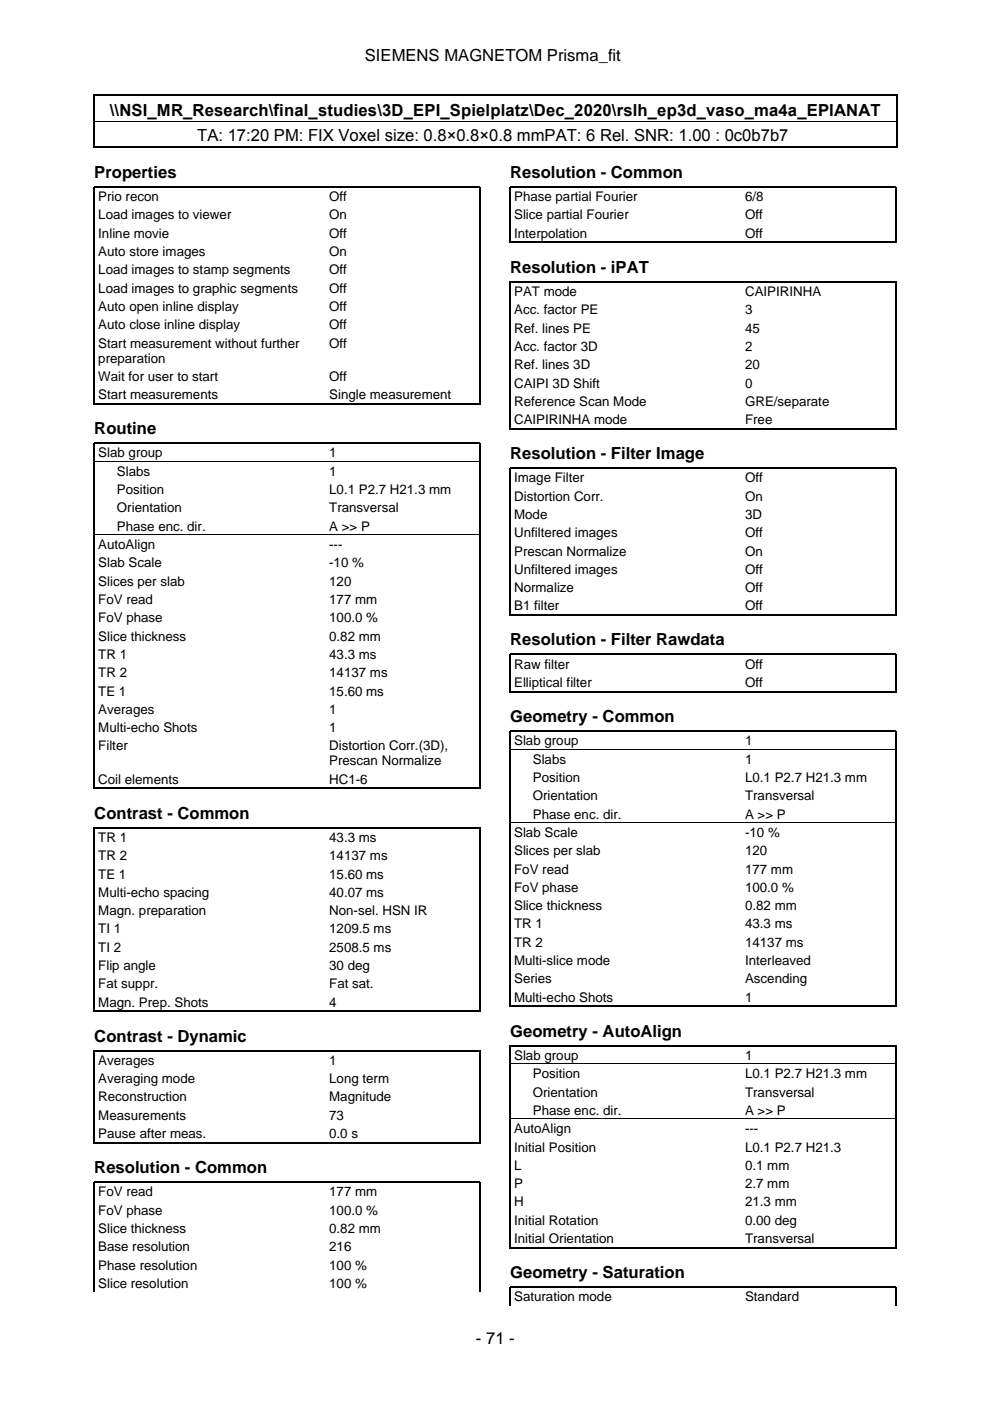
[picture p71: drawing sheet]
<svg xmlns="http://www.w3.org/2000/svg" width="210mm" height="297mm" viewBox="0 0 210 297" stroke-linecap="round" stroke-linejoin="round" font-family="sans-serif">
<defs><g id="words">
<g font-size="3.5">
<text x="77.4" y="12.9">SIEMENS MAGNETOM Prisma_fit</text>
<text x="23.3" y="24.6">\\NSI_MR_Research\final_studies\3D_EPI_Spielplatz\Dec_2020\rslh_ep3d_vaso_ma4a_EPIANAT</text>
<text x="41.8" y="29.9">TA: 17:20 PM: FIX Voxel size: 0.8×0.8×0.8 mmPAT: 6 Rel. SNR: 1.00 : 0c0b7b7</text>
<text x="20" y="37.7">Properties</text>
<text x="108.2" y="37.7">Resolution - Common</text>
<text x="108.2" y="57.8">Resolution - iPAT</text>
<text x="20" y="92">Routine</text>
<text x="108.2" y="97.3">Resolution - Filter Image</text>
<text x="108.2" y="136.8">Resolution - Filter Rawdata</text>
<text x="108.2" y="153.1">Geometry - Common</text>
<text x="20" y="173.6">Contrast - Common</text>
<text x="20" y="220.8">Contrast - Dynamic</text>
<text x="108.2" y="219.8">Geometry - AutoAlign</text>
<text x="20" y="248.7">Resolution - Common</text>
<text x="108.2" y="271">Geometry - Saturation</text>
<text x="100.9" y="284.9">- 71 -</text>
</g>
<g font-size="2.8">
<text x="20.8" y="42.6">Prio recon</text>
<text x="20.8" y="46.5">Load images to viewer</text>
<text x="69.8" y="42.6">Off</text>
<text x="69.8" y="46.5">On</text>
<text x="109" y="42.6">Phase partial Fourier</text>
<text x="109" y="46.5">Slice partial Fourier</text>
<text x="158" y="42.6">6/8</text>
<text x="158" y="46.5">Off</text>
<text x="20.8" y="50.4">Inline movie</text>
<text x="69.8" y="50.4">Off</text>
<text x="109" y="50.4">Interpolation</text>
<text x="158" y="50.4">Off</text>
<text x="20.8" y="54.3">Auto store images</text>
<text x="20.8" y="58.2">Load images to stamp segments</text>
<text x="69.8" y="54.3">On</text>
<text x="69.8" y="58.2">Off</text>
<text x="20.8" y="62.1">Load images to graphic segments</text>
<text x="20.8" y="65.9">Auto open inline display</text>
<text x="69.8" y="62.1">Off</text>
<text x="69.8" y="65.9">Off</text>
<text x="109" y="62.8">PAT mode</text>
<text x="158" y="62.8">CAIPIRINHA</text>
<text x="20.8" y="69.8">Auto close inline display</text>
<text x="69.8" y="69.8">Off</text>
<text x="109" y="66.6">Acc. factor PE</text>
<text x="109" y="70.5">Ref. lines PE</text>
<text x="158" y="66.6">3</text>
<text x="158" y="70.5">45</text>
<text x="20.8" y="73.7">Start measurement without further</text>
<text x="20.8" y="76.9">preparation</text>
<text x="69.8" y="73.7">Off</text>
<text x="109" y="74.4">Acc. factor 3D</text>
<text x="158" y="74.4">2</text>
<text x="20.8" y="80.7">Wait for user to start</text>
<text x="69.8" y="80.7">Off</text>
<text x="109" y="78.3">Ref. lines 3D</text>
<text x="109" y="82.2">CAIPI 3D Shift</text>
<text x="158" y="78.3">20</text>
<text x="158" y="82.2">0</text>
<text x="20.8" y="84.6">Start measurements</text>
<text x="69.8" y="84.6">Single measurement</text>
<text x="109" y="86">Reference Scan Mode</text>
<text x="109" y="89.9">CAIPIRINHA mode</text>
<text x="158" y="86">GRE/separate</text>
<text x="158" y="89.9">Free</text>
<text x="20.8" y="97">Slab group</text>
<text x="24.8" y="100.9">Slabs</text>
<text x="69.8" y="97">1</text>
<text x="69.8" y="100.9">1</text>
<text x="24.8" y="104.8">Position</text>
<text x="69.8" y="104.8">L0.1 P2.7 H21.3 mm</text>
<text x="109" y="102.3">Image Filter</text>
<text x="109" y="106.1">Distortion Corr.</text>
<text x="158" y="102.3">Off</text>
<text x="158" y="106.1">On</text>
<text x="24.8" y="108.6">Orientation</text>
<text x="24.8" y="112.5">Phase enc. dir.</text>
<text x="69.8" y="108.6">Transversal</text>
<text x="69.8" y="112.5">A &gt;&gt; P</text>
<text x="109" y="110">Mode</text>
<text x="109" y="113.9">Unfiltered images</text>
<text x="158" y="110">3D</text>
<text x="158" y="113.9">Off</text>
<text x="20.8" y="116.4">AutoAlign</text>
<text x="69.8" y="116.4">---</text>
<text x="109" y="117.8">Prescan Normalize</text>
<text x="158" y="117.8">On</text>
<text x="20.8" y="120.3">Slab Scale</text>
<text x="20.8" y="124.2">Slices per slab</text>
<text x="69.8" y="120.3">-10 %</text>
<text x="69.8" y="124.2">120</text>
<text x="109" y="121.7">Unfiltered images</text>
<text x="109" y="125.6">Normalize</text>
<text x="158" y="121.7">Off</text>
<text x="158" y="125.6">Off</text>
<text x="20.8" y="128.1">FoV read</text>
<text x="20.8" y="131.9">FoV phase</text>
<text x="69.8" y="128.1">177 mm</text>
<text x="69.8" y="131.9">100.0 %</text>
<text x="109" y="129.4">B1 filter</text>
<text x="158" y="129.4">Off</text>
<text x="20.8" y="135.8">Slice thickness</text>
<text x="69.8" y="135.8">0.82 mm</text>
<text x="20.8" y="139.7">TR 1</text>
<text x="20.8" y="143.6">TR 2</text>
<text x="69.8" y="139.7">43.3 ms</text>
<text x="69.8" y="143.6">14137 ms</text>
<text x="109" y="141.8">Raw filter</text>
<text x="158" y="141.8">Off</text>
<text x="20.8" y="147.5">TE 1</text>
<text x="69.8" y="147.5">15.60 ms</text>
<text x="109" y="145.7">Elliptical filter</text>
<text x="158" y="145.7">Off</text>
<text x="20.8" y="151.3">Averages</text>
<text x="20.8" y="155.2">Multi-echo Shots</text>
<text x="69.8" y="151.3">1</text>
<text x="69.8" y="155.2">1</text>
<text x="20.8" y="159.1">Filter</text>
<text x="69.8" y="159.1">Distortion Corr.(3D),</text>
<text x="109" y="158">Slab group</text>
<text x="113" y="161.9">Slabs</text>
<text x="158" y="158">1</text>
<text x="158" y="161.9">1</text>
<text x="20.8" y="166.2">Coil elements</text>
<text x="69.8" y="162.3">Prescan Normalize</text>
<text x="69.8" y="166.2">HC1-6</text>
<text x="113" y="165.8">Position</text>
<text x="158" y="165.8">L0.1 P2.7 H21.3 mm</text>
<text x="113" y="169.7">Orientation</text>
<text x="113" y="173.5">Phase enc. dir.</text>
<text x="158" y="169.7">Transversal</text>
<text x="158" y="173.5">A &gt;&gt; P</text>
<text x="20.8" y="178.5">TR 1</text>
<text x="69.8" y="178.5">43.3 ms</text>
<text x="109" y="177.4">Slab Scale</text>
<text x="158" y="177.4">-10 %</text>
<text x="20.8" y="182.4">TR 2</text>
<text x="69.8" y="182.4">14137 ms</text>
<text x="109" y="181.3">Slices per slab</text>
<text x="109" y="185.2">FoV read</text>
<text x="158" y="181.3">120</text>
<text x="158" y="185.2">177 mm</text>
<text x="20.8" y="186.3">TE 1</text>
<text x="20.8" y="190.1">Multi-echo spacing</text>
<text x="69.8" y="186.3">15.60 ms</text>
<text x="69.8" y="190.1">40.07 ms</text>
<text x="109" y="189.1">FoV phase</text>
<text x="158" y="189.1">100.0 %</text>
<text x="20.8" y="194">Magn. preparation</text>
<text x="20.8" y="197.9">TI 1</text>
<text x="69.8" y="194">Non-sel. HSN IR</text>
<text x="69.8" y="197.9">1209.5 ms</text>
<text x="109" y="193">Slice thickness</text>
<text x="109" y="196.8">TR 1</text>
<text x="158" y="193">0.82 mm</text>
<text x="158" y="196.8">43.3 ms</text>
<text x="20.8" y="201.8">TI 2</text>
<text x="69.8" y="201.8">2508.5 ms</text>
<text x="109" y="200.7">TR 2</text>
<text x="158" y="200.7">14137 ms</text>
<text x="20.8" y="205.7">Flip angle</text>
<text x="20.8" y="209.5">Fat suppr.</text>
<text x="69.8" y="205.7">30 deg</text>
<text x="69.8" y="209.5">Fat sat.</text>
<text x="109" y="204.6">Multi-slice mode</text>
<text x="109" y="208.5">Series</text>
<text x="158" y="204.6">Interleaved</text>
<text x="158" y="208.5">Ascending</text>
<text x="20.8" y="213.4">Magn. Prep. Shots</text>
<text x="69.8" y="213.4">4</text>
<text x="109" y="212.4">Multi-echo Shots</text>
<text x="158" y="212.4">1</text>
<text x="20.8" y="225.8">Averages</text>
<text x="69.8" y="225.8">1</text>
<text x="109" y="224.7">Slab group</text>
<text x="158" y="224.7">1</text>
<text x="20.8" y="229.7">Averaging mode</text>
<text x="20.8" y="233.5">Reconstruction</text>
<text x="69.8" y="229.7">Long term</text>
<text x="69.8" y="233.5">Magnitude</text>
<text x="113" y="228.6">Position</text>
<text x="113" y="232.5">Orientation</text>
<text x="158" y="228.6">L0.1 P2.7 H21.3 mm</text>
<text x="158" y="232.5">Transversal</text>
<text x="20.8" y="237.4">Measurements</text>
<text x="69.8" y="237.4">73</text>
<text x="113" y="236.4">Phase enc. dir.</text>
<text x="158" y="236.4">A &gt;&gt; P</text>
<text x="20.8" y="241.3">Pause after meas.</text>
<text x="69.8" y="241.3">0.0 s</text>
<text x="109" y="240.3">AutoAlign</text>
<text x="109" y="244.2">Initial Position</text>
<text x="158" y="240.3">---</text>
<text x="158" y="244.2">L0.1 P2.7 H21.3</text>
<text x="109" y="248">L</text>
<text x="109" y="251.9">P</text>
<text x="158" y="248">0.1 mm</text>
<text x="158" y="251.9">2.7 mm</text>
<text x="20.8" y="253.6">FoV read</text>
<text x="20.8" y="257.5">FoV phase</text>
<text x="69.8" y="253.6">177 mm</text>
<text x="69.8" y="257.5">100.0 %</text>
<text x="109" y="255.8">H</text>
<text x="158" y="255.8">21.3 mm</text>
<text x="20.8" y="261.4">Slice thickness</text>
<text x="69.8" y="261.4">0.82 mm</text>
<text x="109" y="259.7">Initial Rotation</text>
<text x="109" y="263.6">Initial Orientation</text>
<text x="158" y="259.7">0.00 deg</text>
<text x="158" y="263.6">Transversal</text>
<text x="20.8" y="265.3">Base resolution</text>
<text x="20.8" y="269.2">Phase resolution</text>
<text x="69.8" y="265.3">216</text>
<text x="69.8" y="269.2">100 %</text>
<text x="20.8" y="273">Slice resolution</text>
<text x="69.8" y="273">100 %</text>
<text x="109" y="275.9">Saturation mode</text>
<text x="158" y="275.9">Standard</text>
</g>
</g></defs>
<g fill="none" stroke="#000" stroke-width=".26">
<path d="M19.9 20v11.3M20 20.2h170M20 31.2h170M190.1 20v11.3M108.2 51.5v-11.9h81.8v11.9M108.3 51.4h81.6M20 85.8v-46.2h81.8v46.2M20.1 85.6h81.6M108.2 91.1v-31.4h81.8v31.4M108.3 90.9h81.6M108.2 130.6v-31.3h81.8v31.3M108.3 130.4h81.6"/>
<path d="M108.2 146.8v-8h81.8v8M108.3 146.7h81.6M20 167.3v-73.3h81.8v73.3M20.1 167.2h81.6M20 214.6v-39.1h81.8v39.1M20.1 214.4h81.6M108.2 213.5v-58.5h81.8v58.5M108.3 213.4h81.6M20 242.4v-19.6h81.8v19.6M20.1 242.3h81.6M20 273.9v-23.3h81.8v23.3M108.2 264.7v-43h81.8v43"/>
<path d="M108.2 276.8v-3.9h81.8v3.9M108.3 264.6h81.6"/>
</g>
<path d="M20 25.7h170M20.1 97.8h81.6M20.1 113.4h81.6M108.3 158.9h81.6M108.3 174.4h81.6M108.3 225.6h81.6M108.3 237.2h81.6" fill="none" stroke="#000" stroke-width=".21"/>
<use href="#words"/>
</svg>
